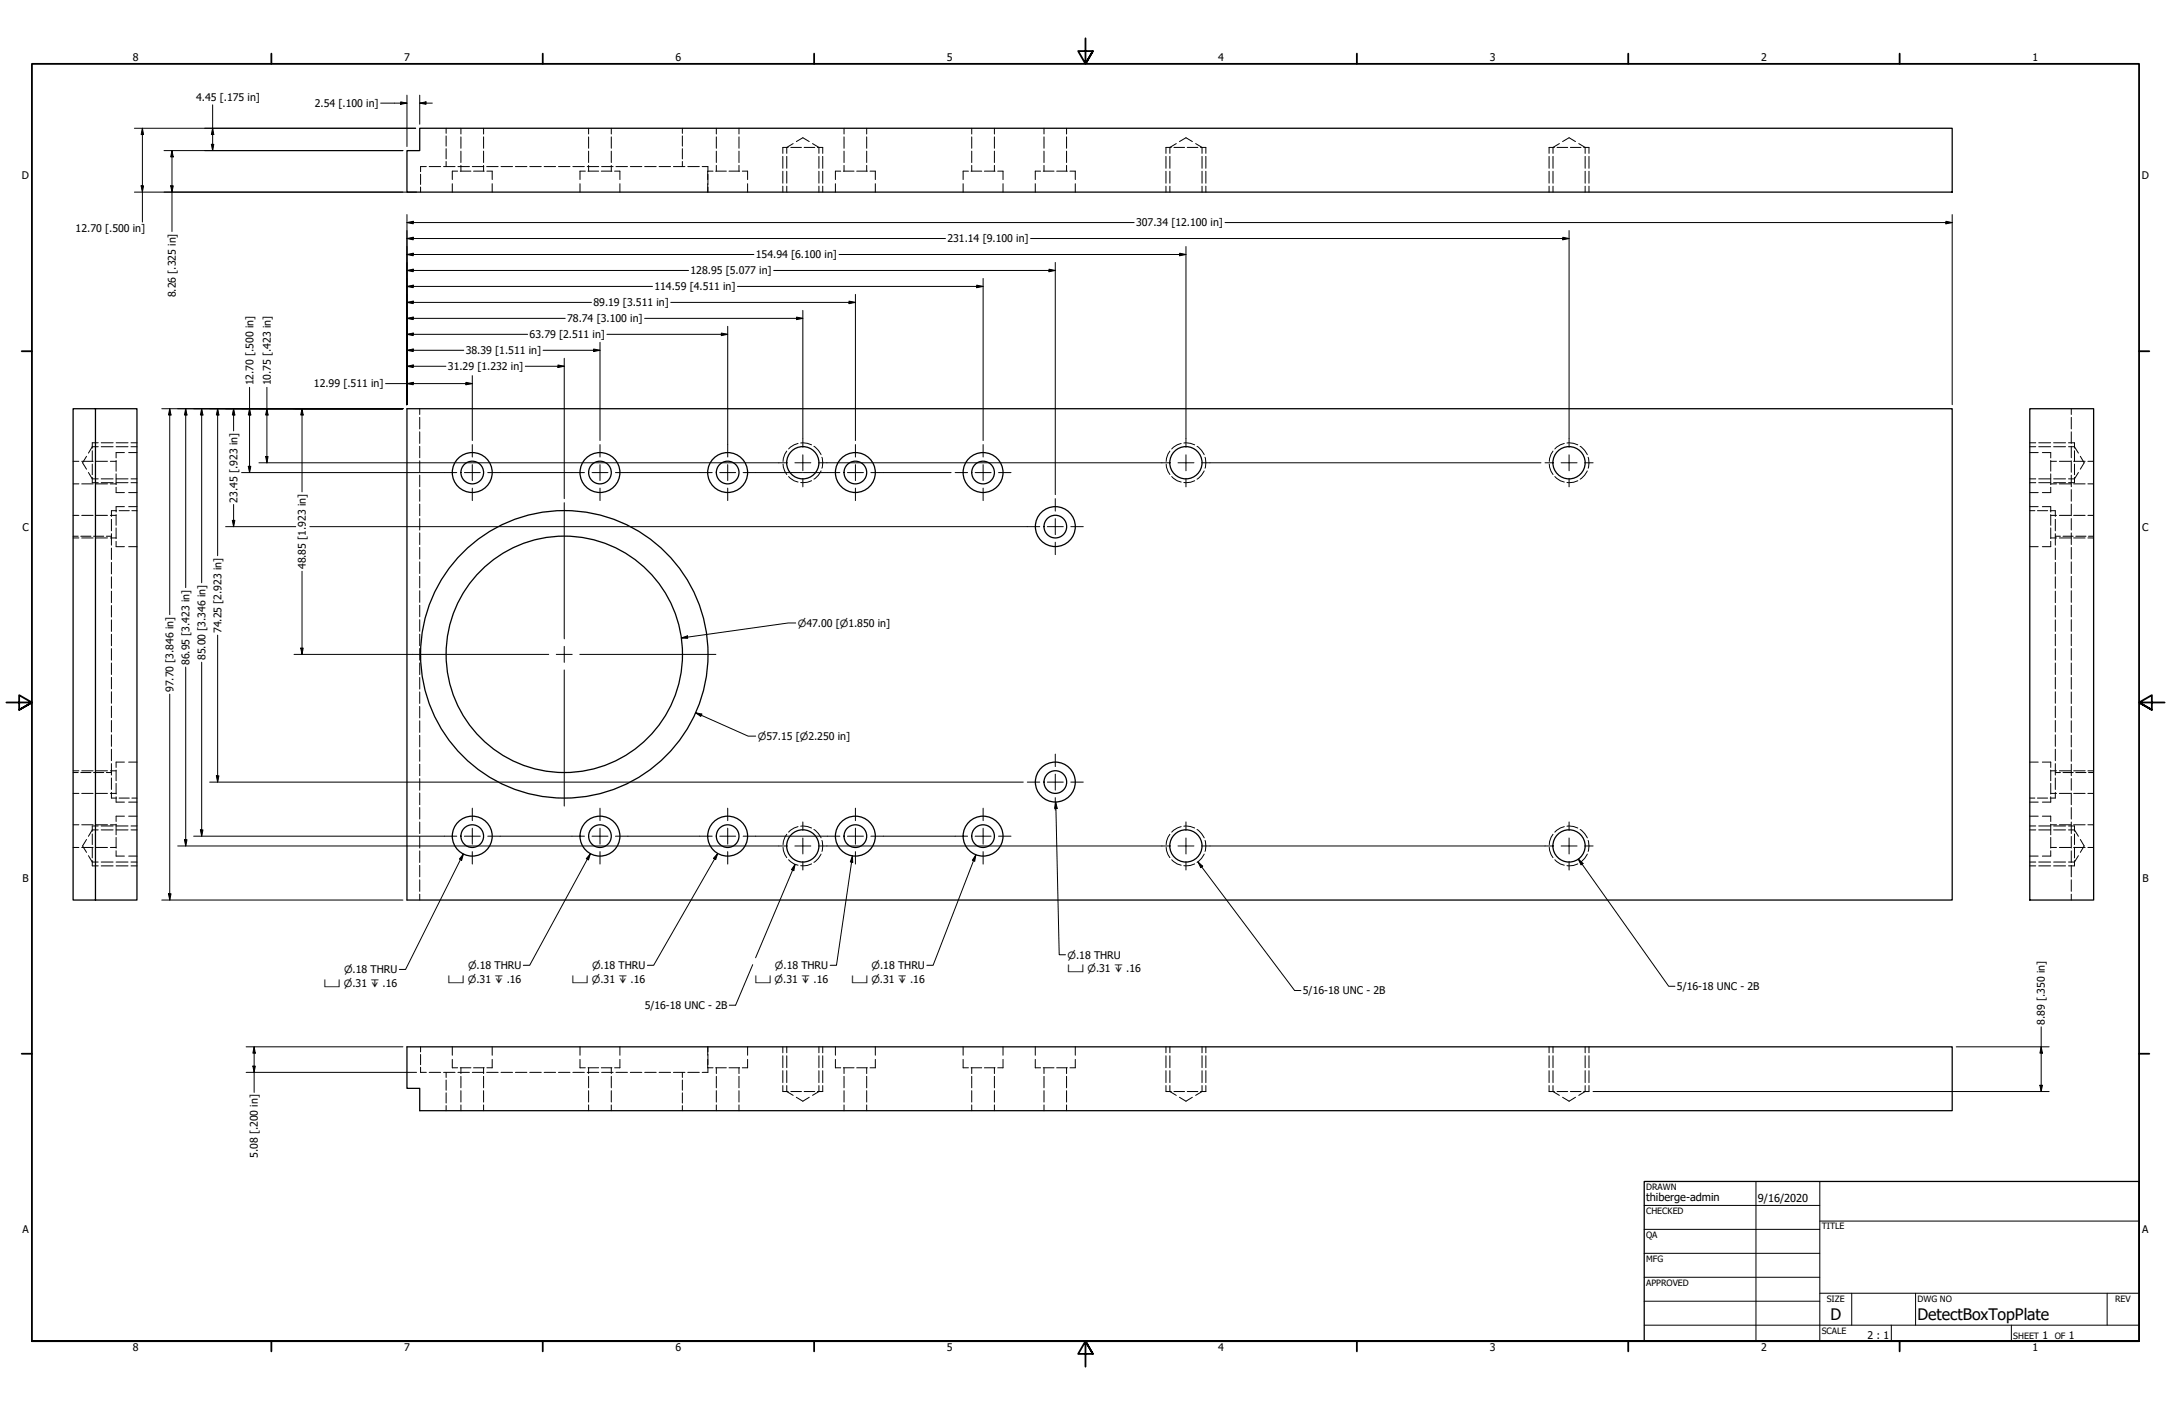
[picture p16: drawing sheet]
<svg xmlns="http://www.w3.org/2000/svg" width="864mm" height="559mm" viewBox="0 0 864 559" stroke-linecap="round" stroke-linejoin="round" font-family="sans-serif">
<defs><g id="words">
<g font-size="6.3">
<text x="728.1" y="524.9">D</text>
<text x="762.8" y="525">DetectBoxTopPlate</text>
</g>
<g font-size="4.4">
<text x="654.8" y="477.8">thiberge-admin</text>
<text x="699.3" y="478">9/16/2020</text>
</g>
<g font-size="4.2">
<text x="52.8" y="24.4">8</text>
<text x="160.8" y="24.4">7</text>
<text x="268.7" y="24.4">6</text>
<text x="376.7" y="24.4">5</text>
<text x="484.6" y="24.4">4</text>
<text x="592.6" y="24.4">3</text>
<text x="700.5" y="24.4">2</text>
<text x="808.5" y="24.4">1</text>
<text x="78" y="40.1">4.45 [.175 in]</text>
<text x="125.2" y="42.5">2.54 [.100 in]</text>
<text x="8.7" y="71.4">D</text>
<text x="852" y="71.4">D</text>
<text x="30.1" y="92.3">12.70 [.500 in]</text>
<text x="452" y="90">307.34 [12.100 in]</text>
<text x="376.9" y="96.4">231.14 [9.100 in]</text>
<text x="300.7" y="102.7">154.94 [6.100 in]</text>
<text x="274.7" y="109.1">128.95 [5.077 in]</text>
<text x="69.9" y="118.3" transform="rotate(-90 69.9 118.3)">8.26 [.325 in]</text>
<text x="260.3" y="115.4">114.59 [4.511 in]</text>
<text x="236.1" y="121.8">89.19 [3.511 in]</text>
<text x="225.6" y="128.1">78.74 [3.100 in]</text>
<text x="210.7" y="134.5">63.79 [2.511 in]</text>
<text x="185.3" y="140.8">38.39 [1.511 in]</text>
<text x="178.2" y="147.2">31.29 [1.232 in]</text>
<text x="100.8" y="153.2" transform="rotate(-90 100.8 153.2)">12.70 [.500 in]</text>
<text x="107.7" y="153.2" transform="rotate(-90 107.7 153.2)">10.75 [.423 in]</text>
<text x="124.9" y="154.1">12.99 [.511 in]</text>
<text x="94.4" y="199.9" transform="rotate(-90 94.4 199.9)">23.45 [.923 in]</text>
<text x="8.9" y="211.1">C</text>
<text x="852.2" y="211.1">C</text>
<text x="121.7" y="226.4" transform="rotate(-90 121.7 226.4)">48.85 [1.923 in]</text>
<text x="88.1" y="251.8" transform="rotate(-90 88.1 251.8)">74.25 [2.923 in]</text>
<text x="81.7" y="262.6" transform="rotate(-90 81.7 262.6)">85.00 [3.346 in]</text>
<text x="75.4" y="264.5" transform="rotate(-90 75.4 264.5)">86.95 [3.423 in]</text>
<text x="69" y="275.3" transform="rotate(-90 69 275.3)">97.70 [3.846 in]</text>
<text x="8.9" y="350.8">B</text>
<text x="852.2" y="350.8">B</text>
<text x="518.3" y="395.5">5/16-18 UNC - 2B</text>
<text x="667.1" y="393.8">5/16-18 UNC - 2B</text>
<text x="256.5" y="401.3">5/16-18 UNC - 2B</text>
<text x="813.5" y="407.6" transform="rotate(-90 813.5 407.6)">8.89 [.350 in]</text>
<text x="102.6" y="460.6" transform="rotate(-90 102.6 460.6)">5.08 [.200 in]</text>
<text x="8.9" y="490.5">A</text>
<text x="852.2" y="490.5">A</text>
<text x="742.9" y="532.6">2 : 1</text>
<text x="812.4" y="532.6">1</text>
<text x="823" y="532.6">1</text>
<text x="52.8" y="537.5">8</text>
<text x="160.8" y="537.5">7</text>
<text x="268.7" y="537.5">6</text>
<text x="376.7" y="537.5">5</text>
<text x="484.6" y="537.5">4</text>
<text x="592.6" y="537.5">3</text>
<text x="700.5" y="537.5">2</text>
<text x="808.5" y="537.5">1</text>
</g>
<g font-size="4">
<text x="317.3" y="249.3">⌀47.00 [⌀1.850 in]</text>
<text x="301.4" y="294.3">⌀57.15 [⌀2.250 in]</text>
<text x="424.6" y="381.3">⌀.18 THRU</text>
<text x="136.9" y="387.1">⌀.18 THRU</text>
<text x="186.2" y="385.4">⌀.18 THRU</text>
<text x="235.5" y="385.4">⌀.18 THRU</text>
<text x="308.2" y="385.4">⌀.18 THRU</text>
<text x="346.7" y="385.4">⌀.18 THRU</text>
<text x="424.6" y="386.6">⌴ ⌀.31 ↧ .16</text>
<text x="128.8" y="392.4">⌴ ⌀.31 ↧ .16</text>
<text x="178.2" y="390.8">⌴ ⌀.31 ↧ .16</text>
<text x="227.5" y="390.8">⌴ ⌀.31 ↧ .16</text>
<text x="300.2" y="390.8">⌴ ⌀.31 ↧ .16</text>
<text x="338.7" y="390.8">⌴ ⌀.31 ↧ .16</text>
</g>
<g font-size="3.5">
<text x="654.8" y="473.2">DRAWN</text>
<text x="654.8" y="482.8">CHECKED</text>
<text x="724.7" y="488.9">TITLE</text>
<text x="654.8" y="492.3">QA</text>
<text x="654.8" y="501.8">MFG</text>
<text x="654.8" y="511.3">APPROVED</text>
<text x="726.7" y="517.7">SIZE</text>
<text x="762.8" y="517.7">DWG NO</text>
<text x="841.4" y="517.7">REV</text>
<text x="724.7" y="530.4">SCALE</text>
<text x="800.9" y="532.6">SHEET</text>
<text x="817.3" y="532.6">OF</text>
</g>
</g></defs>
<!-- layer: Hidden (ANSI) -->
<g fill="none" stroke="#000" stroke-width=".4">
<path d="M177.5 51v2M177.5 54.1v4M177.5 59.1v4.1M183.3 51v2.3M183.3 54.4v4.6M192.4 51v2.3M192.4 54.4v4.6M234.1 51v2.3M234.1 54.4v4.6M243.2 51v2.3M243.2 54.4v4.6M271.4 51v2"/>
<path d="M271.4 54.1v4M271.4 59.1v4.1M284.9 51v2.3M284.9 54.4v4.6M294 51v2.3M294 54.4v4.6M311.4 58.6h2.1M314.6 58.6h4.2M315.5 57.1l-2.5 1.5v2.4M316.8 56.3l2.6-1.5 2.5 1.5M319.9 58.6h4.2M323.2 57.1l2.6 1.5v2.4"/>
<path d="M325.2 58.6h2.1M335.7 51v2.3M335.7 54.4v4.6M344.8 51v2.3M344.8 54.4v4.6M386.5 51v2.3M386.5 54.4v4.6M395.6 51v2.3M395.6 54.4v4.6M415.3 51v2.3M415.3 54.4v4.6M424.3 51v2.3"/>
<path d="M424.3 54.4v4.6M463.8 58.6h2.1M467 58.6h4.2M467.9 57.1l-2.5 1.5v2.4M469.2 56.3l2.6-1.5 2.5 1.5M472.3 58.6h4.2M475.6 57.1l2.6 1.5v2.4M477.6 58.6h2.1M616.2 58.6h2.1M619.4 58.6h4.2M620.3 57.1l-2.5 1.5v2.4M621.6 56.3l2.6-1.5 2.5 1.5"/>
<path d="M624.7 58.6h4.2M628 57.1l2.6 1.5v2.4M630 58.6h2.1M167.3 69.3v4.1M167.3 74.4v2M169.6 66.3h-2.3v2M170.7 66.3h4.6M176.4 66.3h4.6M177.5 64.2v2.1M179.9 73.1v3.3M182 68.1h-2.1v3.3M182.2 66.3h4.5"/>
<path d="M183.1 68.1h4.2M183.3 60.1v4.5M183.3 65.8v2.3M187.9 66.3h4.5M188.4 68.1h4.2M192.4 60.1v4.5M192.4 65.8v2.3M193.6 66.3h4.6M193.7 68.1h2.1v3.3M195.8 73.1v3.3M199.3 66.3h4.6M205 66.3h4.6"/>
<path d="M210.7 66.3h4.6M216.5 66.3h4.5M222.2 66.3h4.5M227.9 66.3h4.6M230.7 73.1v3.3M232.8 68.1h-2.1v3.3M233.6 66.3h4.6M233.9 68.1h4.2M234.1 60.1v4.5M234.1 65.8v2.3M239.2 68.1h4.2M239.3 66.3h4.6"/>
<path d="M243.2 60.1v4.5M243.2 65.8v2.3M244.5 68.1h2.1v3.3M245 66.3h4.6M246.6 73.1v3.3M250.7 66.3h4.6M256.5 66.3h4.5M262.2 66.3h4.5M267.9 66.3h4.6M271.4 64.2v2.1M273.6 66.3h4.6M279.3 66.3h2.3v2"/>
<path d="M281.5 73.1v3.3M281.6 69.3v4.1M281.6 74.4v2M283.6 68.1h-2.1v3.3M284.7 68.1h4.2M284.9 60.1v4.5M284.9 65.8v2.3M290 68.1h4.2M294 60.1v4.5M294 65.8v2.3M295.3 68.1h2.1v3.3M297.4 73.1v3.3"/>
<path d="M313 62.2v4.7M313 68.1v4.8M313 74v2.4M325.8 62.2v4.7M325.8 68.1v4.8M325.8 74v2.4M332.3 73.1v3.3M334.4 68.1h-2.1v3.3M335.5 68.1h4.2M335.7 60.1v4.5M335.7 65.8v2.3M340.8 68.1h4.2"/>
<path d="M344.8 60.1v4.5M344.8 65.8v2.3M346.1 68.1h2.1v3.3M348.2 73.1v3.3M383.1 73.1v3.3M385.2 68.1h-2.1v3.3M386.3 68.1h4.2M386.5 60.1v4.5M386.5 65.8v2.3M391.6 68.1h4.2M395.6 60.1v4.5M395.6 65.8v2.3"/>
<path d="M396.9 68.1h2.1v3.3M399 73.1v3.3M411.8 73.1v3.3M413.9 68.1h-2.1v3.3M415 68.1h4.3M415.3 60.1v4.5M415.3 65.8v2.3M420.3 68.1h4.3M424.3 60.1v4.5M424.3 65.8v2.3M425.6 68.1h2.1v3.3M427.7 73.1v3.3"/>
<path d="M465.4 62.2v4.7M465.4 68.1v4.8M465.4 74v2.4M478.2 62.2v4.7M478.2 68.1v4.8M478.2 74v2.4M617.8 62.2v4.7M617.8 68.1v4.8M617.8 74v2.4M630.6 62.2v4.7M630.6 68.1v4.8M630.6 74v2.4"/>
<path d="M36.7 176.1v2.1M36.7 179.3v4.2M39.1 177.7h-2.4l-1.5 2.5M40.3 177.7h4.7M46.2 177.7h4.7M52.1 177.7h2.4M167 162.6v2.2M167 166v4.6M167 171.7v4.7M167 177.5v4.6M807.4 177.7h2.4M811 177.7h4.7"/>
<path d="M816.9 177.7h4.7M822.8 177.7h2.4l1.6 2.5M823.9 162.6v2.2M823.9 166v4.6M823.9 171.7v4.7M823.9 177.5v4.6M825.2 176.1v2.1M825.2 179.3v4.2M29.1 183.5h2.3M29.1 192.4h2.3M32.5 183.5h4.5M32.5 192.4h4.5"/>
<path d="M34.4 181.5l-1.5 2.6 1.5 2.5M35.2 187.9l1.5 2.6h2.4M36.7 184.6v4.2M36.7 189.9v2.1M38.2 183.5h4.6M38.2 192.4h4.6M40.3 190.5h4.7M43.9 183.5h2.3M43.9 192.4h2.3M46.2 183.2v4.2M46.2 188.5v4.2M46.2 193.8v2.1h3.3"/>
<path d="M46.2 190.5h4.7M49.5 180h-3.3v2.1M51.2 180h3.3M51.2 195.9h3.3M52.1 190.5h2.4M167 183.3v4.5M167 189v4.6M167 194.7v4.6M807.4 180h3.4M807.4 195.9h3.4M807.4 190.5h2.4M811 190.5h4.7"/>
<path d="M812.4 180h3.4v2.1M815.8 193.8v2.1h-3.4M815.8 183.5h2.2M815.8 192.4h2.2M815.8 183.2v4.2M815.8 188.5v4.2M816.9 190.5h4.7M819.2 183.5h4.5M819.2 192.4h4.5M823.9 183.3v4.5M823.9 189v4.6M823.9 194.7v4.6"/>
<path d="M824.9 183.5h4.5M824.9 192.4h4.5M825.2 184.6v4.2M825.2 189.9v2.1M826.8 187.9l-1.6 2.6h-2.4M827.5 181.5l1.6 2.6-1.6 2.5M830.5 183.5h2.3M830.5 192.4h2.3M29.1 205h2.3M29.1 214h2.3M29.1 213.3h2M32.1 213.3h4.1"/>
<path d="M32.5 205h4.5M32.5 214h4.5M37.2 213.3h4.1M38.2 205h4.6M38.2 214h4.6M42.3 213.3h2M43.9 205h2.3M43.9 214h2.3M44.3 206.5v4.6M44.3 212.3v4.5M44.3 218v4.5M46.2 204.7v4.2"/>
<path d="M46.2 210v4.2M46.2 215.3v2.1h3.3M46.4 203.1h-2.1v2.3M47.4 203.1h4M49.5 201.5h-3.3v2.1M51.2 201.5h3.3M51.2 217.4h3.3M52.5 203.1h2M167 200.5v4.6M167 206.2v4.6M167 212v4.6M167 217.7v4.6"/>
<path d="M807.4 203.1h2.1M807.4 201.5h3.4M807.4 217.4h3.4M810.5 203.1h4M812.4 201.5h3.4v2.1M815.6 203.1h2v2.3M815.8 215.3v2.1h-3.4M815.8 205h2.2M815.8 214h2.2M815.8 204.7v4.2M815.8 210v4.2M817.6 213.3h2"/>
<path d="M817.6 206.5v4.6M817.6 212.3v4.5M817.6 218v4.5M819.2 205h4.5M819.2 214h4.5M820.6 213.3h4.1M823.9 200.5v4.6M823.9 206.2v4.6M823.9 212v4.6M823.9 217.7v4.6M824.9 205h4.5M824.9 214h4.5"/>
<path d="M825.7 213.3h4.1M830.5 205h2.3M830.5 214h2.3M830.8 213.3h2M44.3 223.7v4.6M44.3 229.4v4.6M44.3 235.1v4.6M167 223.5v4.6M167 229.2v4.6M167 234.9v4.7M817.6 223.7v4.6M817.6 229.4v4.6"/>
<path d="M817.6 235.1v4.6M823.9 223.5v4.6M823.9 229.2v4.6M823.9 234.9v4.7M44.3 240.8v4.6M44.3 246.5v4.6M44.3 252.3v4.5M44.3 258v4.6M167 240.7v4.6M167 246.5v4.6M167 252.2v4.6M167 257.9v4.7"/>
<path d="M817.6 240.8v4.6M817.6 246.5v4.6M817.6 252.3v4.5M817.6 258v4.6M823.9 240.7v4.6M823.9 246.5v4.6M823.9 252.2v4.6M823.9 257.9v4.7M44.3 263.7v4.6M44.3 269.4v4.6M44.3 275.1v4.6M167 263.7v4.6"/>
<path d="M167 269.5v4.6M167 275.2v4.6M817.6 263.7v4.6M817.6 269.4v4.6M817.6 275.1v4.6M823.9 263.7v4.6M823.9 269.5v4.6M823.9 275.2v4.6M44.3 280.8v4.6M44.3 286.6v4.5M44.3 292.3v4.5M44.3 298v4.6"/>
<path d="M167 281v4.5M167 286.7v4.6M167 292.4v4.7M167 298.2v4.6M817.6 280.8v4.6M817.6 286.6v4.5M817.6 292.3v4.5M817.6 298v4.6M823.9 281v4.5M823.9 286.7v4.6M823.9 292.4v4.7M823.9 298.2v4.6"/>
<path d="M29.1 306.6h2.3M29.1 315.6h2.3M29.1 307.3h2M32.1 307.3h4.1M32.5 306.6h4.5M32.5 315.6h4.5M37.2 307.3h4.1M38.2 306.6h4.6M38.2 315.6h4.6M42.3 307.3h2M43.9 306.6h2.3M43.9 315.6h2.3"/>
<path d="M44.3 303.7v4.6M44.3 309.4v4.6M44.3 315.1v2.3h2.1M46.2 306.3v4.2M46.2 311.6v4.2M46.2 316.9v2.1h3.3M47.4 317.4h4M49.5 303.1h-3.3v2.1M51.2 303.1h3.3M51.2 319h3.3M52.5 317.4h2M167 304v4.5"/>
<path d="M167 309.7v4.6M167 315.4v4.6M807.4 317.4h2.1M807.4 303.1h3.4M807.4 319h3.4M810.5 317.4h4M812.4 303.1h3.4v2.1M815.8 316.9v2.1h-3.4M815.8 306.6h2.2M815.8 315.6h2.2M815.8 306.3v4.2M815.8 311.6v4.2"/>
<path d="M817.6 315.1v2.3h-2M817.6 307.3h2M817.6 303.7v4.6M817.6 309.4v4.6M819.2 306.6h4.5M819.2 315.6h4.5M820.6 307.3h4.1M823.9 304v4.5M823.9 309.7v4.6M823.9 315.4v4.6M824.9 306.6h4.5M824.9 315.6h4.5"/>
<path d="M825.7 307.3h4.1M830.5 306.6h2.3M830.5 315.6h2.3M830.8 307.3h2M29.1 328h2.3M29.1 337.1h2.3M32.5 328h4.5M32.5 337.1h4.5M34.4 333.9l-1.5 2.6 1.5 2.5M36.7 328.5v2.1M36.7 331.7v4.2M36.7 337v4.2"/>
<path d="M38.2 328h4.6M38.2 337.1h4.6M39.1 330.1h-2.4l-1.5 2.5M40.3 330.1h4.7M43.9 328h2.3M43.9 337.1h2.3M46.2 327.8v4.2M46.2 333.1v4.2M46.2 338.4v2.1h3.3M46.2 330.1h4.7M49.5 324.6h-3.3v2.1M51.2 324.6h3.3"/>
<path d="M52.1 330.1h2.4M167 321.2v4.6M167 326.9v4.6M167 332.7v4.6M167 338.4v4.6M807.4 324.6h3.4M807.4 330.1h2.4M811 330.1h4.7M812.4 324.6h3.4v2.1M815.8 338.4v2.1h-3.4M815.8 328h2.2M815.8 337.1h2.2"/>
<path d="M815.8 327.8v4.2M815.8 333.1v4.2M816.9 330.1h4.7M819.2 328h4.5M819.2 337.1h4.5M822.8 330.1h2.4l1.6 2.5M823.9 321.2v4.6M823.9 326.9v4.6M823.9 332.7v4.6M823.9 338.4v4.6M824.9 328h4.5M824.9 337.1h4.5"/>
<path d="M825.2 328.5v2.1M825.2 331.7v4.2M825.2 337v4.2M827.5 333.9l1.6 2.6-1.6 2.5M830.5 328h2.3M830.5 337.1h2.3M35.2 340.3l1.5 2.6h2.4M36.7 342.3v2.1M40.3 342.9h4.7M46.2 342.9h4.7M51.2 340.5h3.3M52.1 342.9h2.4"/>
<path d="M167 344.2v4.5M167 349.9v4.6M167 355.6v2.4M807.4 340.5h3.4M807.4 342.9h2.4M811 342.9h4.7M816.9 342.9h4.7M823.9 344.2v4.5M823.9 349.9v4.6M823.9 355.6v2.4M825.2 342.3v2.1M826.8 340.3l-1.6 2.6h-2.4"/>
<path d="M167.3 416.3v2.1M167.3 419.4v4.1M179.9 416.3v3.4M195.8 416.3v3.4M230.7 416.3v3.4M246.6 416.3v3.4M281.5 416.3v3.4M281.6 416.3v2.1M281.6 419.4v4.1M297.4 416.3v3.4M313 416.3v2.4M313 419.9v4.7"/>
<path d="M325.8 416.3v2.4M325.8 419.9v4.7M332.3 416.3v3.4M348.2 416.3v3.4M383.1 416.3v3.4M399 416.3v3.4M411.8 416.3v3.4M427.7 416.3v3.4M465.4 416.3v2.4M465.4 419.9v4.7M478.2 416.3v2.4M478.2 419.9v4.7"/>
<path d="M617.8 416.3v2.4M617.8 419.9v4.7M630.6 416.3v2.4M630.6 419.9v4.7M167.3 424.5v2h2.3M170.7 426.5h4.6M176.4 426.5h4.6M177.5 426.5v2M177.5 429.6v4M177.5 434.6v4.1M177.5 439.7v2M179.9 421.3v3.4h2.1"/>
<path d="M182.2 426.5h4.5M183.1 424.7h4.2M183.3 424.7v2.3M183.3 428.1v4.5M183.3 433.8v4.5M183.3 439.5v2.2M187.9 426.5h4.5M188.4 424.7h4.2M192.4 424.7v2.3M192.4 428.1v4.5M192.4 433.8v4.5M192.4 439.5v2.2"/>
<path d="M193.6 426.5h4.6M195.8 421.3v3.4h-2.1M199.3 426.5h4.6M205 426.5h4.6M210.7 426.5h4.6M216.5 426.5h4.5M222.2 426.5h4.5M227.9 426.5h4.6M230.7 421.3v3.4h2.1M233.6 426.5h4.6M233.9 424.7h4.2M234.1 424.7v2.3"/>
<path d="M234.1 428.1v4.5M234.1 433.8v4.5M234.1 439.5v2.2M239.2 424.7h4.2M239.3 426.5h4.6M243.2 424.7v2.3M243.2 428.1v4.5M243.2 433.8v4.5M243.2 439.5v2.2M245 426.5h4.6M246.6 421.3v3.4h-2.1M250.7 426.5h4.6"/>
<path d="M256.5 426.5h4.5M262.2 426.5h4.5M267.9 426.5h4.6M271.4 426.5v2M271.4 429.6v4M271.4 434.6v4.1M271.4 439.7v2M273.6 426.5h4.6M281.5 421.3v3.4h2.1M281.6 424.5v2h-2.3M284.7 424.7h4.2M284.9 424.7v2.3"/>
<path d="M284.9 428.1v4.5M284.9 433.8v4.5M284.9 439.5v2.2M290 424.7h4.2M294 424.7v2.3M294 428.1v4.5M294 433.8v4.5M294 439.5v2.2M297.4 421.3v3.4h-2.1M311.4 434.1h2.1M313 425.8v4.8M313 431.8v2.3l2.5 1.6"/>
<path d="M314.6 434.1h4.2M316.8 436.4l2.6 1.6 2.5-1.6M319.9 434.1h4.2M325.2 434.1h2.1M325.8 425.8v4.8M325.8 431.8v2.3l-2.6 1.6M332.3 421.3v3.4h2.1M335.5 424.7h4.2M335.7 424.7v2.3M335.7 428.1v4.5M335.7 433.8v4.5M335.7 439.5v2.2"/>
<path d="M340.8 424.7h4.2M344.8 424.7v2.3M344.8 428.1v4.5M344.8 433.8v4.5M344.8 439.5v2.2M348.2 421.3v3.4h-2.1M383.1 421.3v3.4h2.1M386.3 424.7h4.2M386.5 424.7v2.3M386.5 428.1v4.5M386.5 433.8v4.5M386.5 439.5v2.2"/>
<path d="M391.6 424.7h4.2M395.6 424.7v2.3M395.6 428.1v4.5M395.6 433.8v4.5M395.6 439.5v2.2M399 421.3v3.4h-2.1M411.8 421.3v3.4h2.1M415 424.7h4.3M415.3 424.7v2.3M415.3 428.1v4.5M415.3 433.8v4.5M415.3 439.5v2.2"/>
<path d="M420.3 424.7h4.3M424.3 424.7v2.3M424.3 428.1v4.5M424.3 433.8v4.5M424.3 439.5v2.2M427.7 421.3v3.4h-2.1M463.8 434.1h2.1M465.4 425.8v4.8M465.4 431.8v2.3l2.5 1.6M467 434.1h4.2M469.2 436.4l2.6 1.6 2.5-1.6M472.3 434.1h4.2"/>
<path d="M477.6 434.1h2.1M478.2 425.8v4.8M478.2 431.8v2.3l-2.6 1.6M616.2 434.1h2.1M617.8 425.8v4.8M617.8 431.8v2.3l2.5 1.6M619.4 434.1h4.2M621.6 436.4l2.6 1.6 2.5-1.6M624.7 434.1h4.2M630 434.1h2.1M630.6 425.8v4.8M630.6 431.8v2.3l-2.6 1.6"/>
</g>
<!-- layer: Hidden Narrow (ANSI) -->
<g fill="none" stroke="#000" stroke-width=".4">
<path d="M311.4 58.6v2.4M327.3 58.6v2.4M463.8 58.6v2.4M479.7 58.6v2.4M616.2 58.6v2.4M632.1 58.6v2.4M311.4 62.2v4.7M311.4 68.1v4.8M311.4 74v2.4M327.3 62.2v4.7M327.3 68.1v4.8M327.3 74v2.4"/>
<path d="M463.8 62.2v4.7M463.8 68.1v4.8M463.8 74v2.4M479.7 62.2v4.7M479.7 68.1v4.8M479.7 74v2.4M616.2 62.2v4.7M616.2 68.1v4.8M616.2 74v2.4M632.1 62.2v4.7M632.1 68.1v4.8M632.1 74v2.4"/>
<path d="M36.7 176.1h2.4M40.3 176.1h4.7M46.2 176.1h4.7M52.1 176.1h2.4M313 179.4l-.8 1.2-.7 2.9M317.5 176.4l-1.6 .5-2.2 1.7M318.5 176.2a7.7 7.7 0 0 1 4.3 .7M323.8 177.5a7.7 7.7 0 0 1 2.8 3.3M465.4 179.4l-.8 1.2-.7 2.9M469.9 176.4l-1.6 .5-2.2 1.7M470.9 176.2a7.7 7.7 0 0 1 4.3 .7M476.2 177.5a7.7 7.7 0 0 1 2.8 3.3"/>
<path d="M617.8 179.4l-.8 1.2-.7 2.9M622.3 176.4l-1.6 .5-2.2 1.7M623.3 176.2a7.7 7.7 0 0 1 4.3 .7M628.6 177.5a7.7 7.7 0 0 1 2.8 3.3M807.4 176.1h2.4M811 176.1h4.7M816.9 176.1h4.7M822.8 176.1h2.4M36.7 192h2.4M40.3 192h4.7M46.2 192h4.7M52.1 192h2.4"/>
<path d="M311.5 184.6l.7 2.9 .8 1.2M313.7 189.5l2.2 1.7 1.6 .5M322.8 191.2a6.8 6.8 0 0 1-4.3 .7M326.6 187.3a7.3 7.3 0 0 1-2.8 3.3M326.9 181.9a7.2 7.2 0 0 1 0 4.3M463.9 184.6l.7 2.9 .8 1.2M466.1 189.5l2.2 1.7 1.6 .5M475.2 191.2a6.8 6.8 0 0 1-4.3 .7M479 187.3a7.3 7.3 0 0 1-2.8 3.3M479.3 181.9a7.2 7.2 0 0 1 0 4.3M616.3 184.6l.7 2.9 .8 1.2M618.5 189.5l2.2 1.7 1.6 .5"/>
<path d="M627.6 191.2a6.8 6.8 0 0 1-4.3 .7M631.4 187.3a7.3 7.3 0 0 1-2.8 3.3M631.7 181.9a7.2 7.2 0 0 1 0 4.3M807.4 192h2.4M811 192h4.7M816.9 192h4.7M822.8 192h2.4M36.7 328.5h2.4M40.3 328.5h4.7M46.2 328.5h4.7M52.1 328.5h2.4M311.5 337l.7 2.9 .8 1.2"/>
<path d="M313 331.8l-.8 1.2-.7 2.9M317.5 328.8l-1.6 .5-2.2 1.7M318.5 328.6a7.7 7.7 0 0 1 4.3 .7M323.8 329.9a7.7 7.7 0 0 1 2.8 3.3M326.6 339.7a7.3 7.3 0 0 1-2.8 3.3M326.9 334.3a7.2 7.2 0 0 1 0 4.3M463.9 337l.7 2.9 .8 1.2M465.4 331.8l-.8 1.2-.7 2.9M469.9 328.8l-1.6 .5-2.2 1.7M470.9 328.6a7.7 7.7 0 0 1 4.3 .7M476.2 329.9a7.7 7.7 0 0 1 2.8 3.3M479 339.7a7.3 7.3 0 0 1-2.8 3.3"/>
<path d="M479.3 334.3a7.2 7.2 0 0 1 0 4.3M616.3 337l.7 2.9 .8 1.2M617.8 331.8l-.8 1.2-.7 2.9M622.3 328.8l-1.6 .5-2.2 1.7M623.3 328.6a7.7 7.7 0 0 1 4.3 .7M628.6 329.9a7.7 7.7 0 0 1 2.8 3.3M631.4 339.7a7.3 7.3 0 0 1-2.8 3.3M631.7 334.3a7.2 7.2 0 0 1 0 4.3M807.4 328.5h2.4M811 328.5h4.7M816.9 328.5h4.7M822.8 328.5h2.4"/>
<path d="M36.7 344.4h2.4M40.3 344.4h4.7M46.2 344.4h4.7M52.1 344.4h2.4M313.7 341.9l2.2 1.7 1.6 .5M322.8 343.6a6.8 6.8 0 0 1-4.3 .7M466.1 341.9l2.2 1.7 1.6 .5M475.2 343.6a6.8 6.8 0 0 1-4.3 .7M618.5 341.9l2.2 1.7 1.6 .5M627.6 343.6a6.8 6.8 0 0 1-4.3 .7M807.4 344.4h2.4M811 344.4h4.7"/>
<path d="M816.9 344.4h4.7M822.8 344.4h2.4M311.4 416.3v2.4M311.4 419.9v4.7M327.3 416.3v2.4M327.3 419.9v4.7M463.8 416.3v2.4M463.8 419.9v4.7M479.7 416.3v2.4M479.7 419.9v4.7M616.2 416.3v2.4M616.2 419.9v4.7"/>
<path d="M632.1 416.3v2.4M632.1 419.9v4.7M311.4 425.8v4.8M311.4 431.8v2.3M327.3 425.8v4.8M327.3 431.8v2.3M463.8 425.8v4.8M463.8 431.8v2.3M479.7 425.8v4.8M479.7 431.8v2.3M616.2 425.8v4.8M616.2 431.8v2.3"/>
<path d="M632.1 425.8v4.8M632.1 431.8v2.3"/>
</g>
<!-- layer: Visible (ANSI) -->
<g fill="none" stroke="#000" stroke-width=".51">
<path d="M167 51h609.6v25.4h-614.7v-16.5h5.1zM38 162.6v195.4h16.5v-195.4h-25.4v195.4h8.9M161.9 162.6h614.7v195.4h-614.7zM807.4 162.6h25.4v195.4h-25.4zM161.9 416.3h614.7v25.4h-609.6v-8.8h-5.1z"/>
<circle cx="187.9" cy="187.9" r="4.5"/>
<circle cx="187.9" cy="187.9" r="7.9"/>
<circle cx="238.7" cy="187.9" r="4.5"/>
<circle cx="238.7" cy="187.9" r="7.9"/>
<circle cx="289.5" cy="187.9" r="4.5"/>
<circle cx="289.5" cy="187.9" r="7.9"/>
<circle cx="319.3" cy="184" r="6.4"/>
<circle cx="340.3" cy="187.9" r="4.5"/>
<circle cx="340.3" cy="187.9" r="7.9"/>
<circle cx="391.1" cy="187.9" r="4.5"/>
<circle cx="391.1" cy="187.9" r="7.9"/>
<circle cx="471.7" cy="184" r="6.4"/>
<circle cx="624.1" cy="184" r="6.4"/>
<circle cx="419.8" cy="209.4" r="4.5"/>
<circle cx="419.8" cy="209.4" r="7.9"/>
<circle cx="224.5" cy="260.2" r="47"/>
<circle cx="224.5" cy="260.2" r="57.2"/>
<circle cx="419.8" cy="311" r="4.5"/>
<circle cx="419.8" cy="311" r="7.9"/>
<circle cx="187.9" cy="332.5" r="4.5"/>
<circle cx="187.9" cy="332.5" r="7.9"/>
<circle cx="238.7" cy="332.5" r="4.5"/>
<circle cx="238.7" cy="332.5" r="7.9"/>
<circle cx="289.5" cy="332.5" r="4.5"/>
<circle cx="289.5" cy="332.5" r="7.9"/>
<circle cx="319.3" cy="336.4" r="6.4"/>
<circle cx="340.3" cy="332.5" r="4.5"/>
<circle cx="340.3" cy="332.5" r="7.9"/>
<circle cx="391.1" cy="332.5" r="4.5"/>
<circle cx="391.1" cy="332.5" r="7.9"/>
<circle cx="471.7" cy="336.4" r="6.4"/>
<circle cx="624.1" cy="336.4" r="6.4"/>
</g>
<!-- layer: Border (ANSI) -->
<g fill="none" stroke="#000" stroke-width=".72">
<path d="M431.8 15.2v10.2l-2.9-5.1h5.8l-2.9 5.1 2.9-5.1M107.9 21.3v4.1M215.9 21.3v4.1M323.8 21.3v4.1M539.8 21.3v4.1M647.7 21.3v4.1M755.6 21.3v4.1M8.6 139.7h4.1M850.9 139.7h4.1M2.5 279.4h10.2l-5.1-2.9v5.8l5.1-2.9-5.1 2.9M861.1 279.4h-10.2l5.1-2.9v5.8l-5.1-2.9 5.1 2.9M8.6 419.1h4.1"/>
<path d="M850.9 419.1h4.1M12.7 533.4v-508h838.2v508h-838.2h838.2M107.9 533.4v4.1M215.9 533.4v4.1M323.8 533.4v4.1M434.7 538.5l-2.9-5.1 2.9 5.1h-5.8l2.9-5.1v10.2M539.8 533.4v4.1M647.7 533.4v4.1M755.6 533.4v4.1"/>
</g>
<!-- layer: Title (ANSI) -->
<g fill="none" stroke="#000" stroke-width=".4">
<path d="M654 479.4h69.9M698.5 469.9v63.5M723.9 469.9v63.5M654 488.9h69.9M654 498.5h69.9M723.9 485.6h127M654 508h69.9M654 517.5h69.9M723.9 514.3h127M736.6 514.3v12.7M762 514.3v12.7M838.2 514.3v12.7"/>
<path d="M654 527h196.9M752.3 527v6.4M800.1 527v6.4"/>
</g>
<path d="M654 469.9h196.9v63.5h-196.9z" fill="none" stroke="#000" stroke-width=".51"/>
<!-- layer: Dimension (ANSI) -->
<g fill="none" stroke="#000" stroke-width=".4">
<path d="M161.9 37.8v20.5M167 37.8v11.6M53.5 51h111.9M56.6 51l.5 2.5h-1zM56.6 51v37.3M65.2 59.9h95.1M68.4 59.9l.5 2.5h-1zM68.4 59.9v32.2M84.1 57.4h.9l-.4 2.5zM84.6 51l.4 2.5h-.9zM84.6 41.7v18.2M151.4 41h10.5"/>
<path d="M159.4 40.5l2.5 .5-2.5 .5zM167 41l2.5-.5v1zM167 41h5M53.5 76.4h112.2M56.1 73.9h1l-.5 2.5zM67.9 73.9h1l-.5 2.5zM161.9 94.9l2.5-.5v1zM161.9 88.5l2.5-.5v1zM161.9 85.3v75.7M161.9 94.9h214.2M161.9 88.5h289.2M410 94.9h214.2"/>
<path d="M471.8 98v76.5M487.3 88.5h289.3M621.7 94.4l2.5 .5-2.5 .5zM624.2 91.7v82.8M774.1 88l2.5 .5-2.5 .5zM776.6 85.3v75.7M161.9 113.9l2.5-.5v1zM161.9 107.6l2.5-.5v1zM161.9 101.2l2.5-.5v1zM161.9 113.9h97.6M161.9 107.6h112M161.9 101.2h138"/>
<path d="M293.4 113.9h97.7M307.8 107.6h112M333.8 101.2h138M337.7 119.8l2.6 .5-2.6 .5zM340.3 117.1v58.1M388.5 113.4l2.6 .5-2.6 .5zM391.1 110.7v64.5M417.3 107.1l2.5 .5-2.5 .5zM419.8 104.4v92.3M469.3 100.7l2.5 .5-2.5 .5zM161.9 139.3l2.5-.5v1zM161.9 133l2.5-.5v1z"/>
<path d="M161.9 126.6l2.5-.5v1zM161.9 120.3l2.5-.5v1zM161.9 139.3h22.6M161.9 133h48M161.9 126.6h62.9M161.9 120.3h73.4M216 139.3h22.7M236.1 138.8l2.6 .5-2.6 .5zM238.7 136.1v39.1M241.4 133h48.1M256.4 126.6h63M266.8 120.3h73.5"/>
<path d="M286.9 132.5l2.6 .5-2.6 .5zM289.5 129.8v47M316.9 126.1l2.5 .5-2.5 .5zM319.4 123.4v51.1M99.3 154.1v33.9M106.2 154.1v30M153.4 152.6h34.5M161.9 152.6l2.5-.5v.9zM161.9 145.7l2.5-.5v1zM161.9 145.7h15.5M185.3 152.1l2.6 .5-2.6 .4zM187.9 149.4v25.8"/>
<path d="M209 145.7h15.5M222 145.2l2.5 .5-2.5 .5zM224.5 142.5v55.8M64.3 162.6h96M67.5 162.6l.5 2.5h-1zM67.5 162.6v81.9M73.9 162.6l.5 2.5h-1zM73.9 162.6v71.1M80.2 162.6l.5 2.5h-1zM80.2 162.6v69.2M86.6 162.6l.5 2.5h-1zM86.6 162.6v58.4"/>
<path d="M92.9 162.6l.5 2.5h-1zM92.9 162.6v8.8M99.3 162.6l.5 2.5h-1zM106.2 162.6l.4 2.5h-.9zM120.1 162.6l.5 2.5h-1zM120.1 162.6v33M96.1 188h80.6M98.8 185.5h1l-.5 2.5zM103 184.1h84.7M105.7 181.6h.9l-.4 2.5zM188 184.1h50.5M199 188h28.5"/>
<path d="M238.8 184.1h50.5M249.8 188h28.5M289.6 184.1h20.2M300.6 188h18.6M319.4 188h9.7M328.9 184.1h11.2M340.4 184.1h50.5M351.4 188h26.9M391.2 184.1h71M481.3 184.1h131.7M89.7 209.5h27.9M92.4 207h1l-.5 2.5z"/>
<path d="M92.9 200.7v8.8M123.2 209.5h101.2M224.6 209.5h184M120.1 227.2v33.1M86.6 252.6v58.5M119.6 257.8h1l-.5 2.5zM271 253.7l2.4-.8 .2 1zM316.5 247.8h-3l-42.5 5.9M67.5 276.1v81.9M73.9 265.3v71.2M80.2 263.4v69.2M117 260.3h47.1"/>
<path d="M276.7 283.5l2.5 .5-.4 .9zM276.7 283.5l20.9 9.3h3M83.4 311.1h141M86.1 308.6h1l-.5 2.5zM224.6 311.1h182.4M70.7 336.5h117M73.4 334h1l-.5 2.5zM77 332.6h99.7M79.7 330.1h1l-.5 2.5zM188 336.5h50.5M199 332.6h28.5M238.8 336.5h50.5"/>
<path d="M249.8 332.6h28.5M289.6 336.5h20.2M300.6 332.6h18.6M319.4 332.6h9.7M328.9 336.5h11.2M340.4 336.5h50.5M351.4 332.6h28.5M391.2 336.5h71M481.3 336.5h133.3M64.3 358h96M67 355.5h1l-.5 2.5zM97.9 416.3h62.4"/>
<path d="M101.1 416.3l.5 2.5h-1zM101.1 416.3v18.2M778.2 416.3h36.9M812 416.3l.5 2.5h-1.1zM812 408.4v25.7M97.9 426.5h67.8M100.6 424h1l-.5 2.5zM633.7 434.1h181.4M811.4 431.6h1.1l-.5 2.5z"/>
</g>
<g fill="#000">
<path d="M56.6 51l.5 2.5h-1z" fill-rule="evenodd"/>
<path d="M84.1 57.4h.9l-.4 2.5z" fill-rule="evenodd"/>
<path d="M84.6 51l.4 2.5h-.9z" fill-rule="evenodd"/>
<path d="M159.4 40.5l2.5 .5-2.5 .5z" fill-rule="evenodd"/>
<path d="M167 41l2.5-.5v1z" fill-rule="evenodd"/>
<path d="M56.1 73.9h1l-.5 2.5z" fill-rule="evenodd"/>
<path d="M67.9 73.9h1l-.5 2.5z" fill-rule="evenodd"/>
<path d="M68.4 59.9l.5 2.5h-1z" fill-rule="evenodd"/>
<path d="M161.9 94.9l2.5-.5v1z" fill-rule="evenodd"/>
<path d="M161.9 88.5l2.5-.5v1z" fill-rule="evenodd"/>
<path d="M621.7 94.4l2.5 .5-2.5 .5z" fill-rule="evenodd"/>
<path d="M774.1 88l2.5 .5-2.5 .5z" fill-rule="evenodd"/>
<path d="M161.9 120.3l2.5-.5v1z" fill-rule="evenodd"/>
<path d="M161.9 113.9l2.5-.5v1z" fill-rule="evenodd"/>
<path d="M161.9 107.6l2.5-.5v1z" fill-rule="evenodd"/>
<path d="M161.9 101.2l2.5-.5v1z" fill-rule="evenodd"/>
<path d="M388.5 113.4l2.6 .5-2.6 .5z" fill-rule="evenodd"/>
<path d="M417.3 107.1l2.5 .5-2.5 .5z" fill-rule="evenodd"/>
<path d="M469.3 100.7l2.5 .5-2.5 .5z" fill-rule="evenodd"/>
<path d="M161.9 139.3l2.5-.5v1z" fill-rule="evenodd"/>
<path d="M161.9 133l2.5-.5v1z" fill-rule="evenodd"/>
<path d="M161.9 126.6l2.5-.5v1z" fill-rule="evenodd"/>
<path d="M236.1 138.8l2.6 .5-2.6 .5z" fill-rule="evenodd"/>
<path d="M286.9 132.5l2.6 .5-2.6 .5z" fill-rule="evenodd"/>
<path d="M316.9 126.1l2.5 .5-2.5 .5z" fill-rule="evenodd"/>
<path d="M337.7 119.8l2.6 .5-2.6 .5z" fill-rule="evenodd"/>
<path d="M161.9 152.6l2.5-.5v.9z" fill-rule="evenodd"/>
<path d="M161.9 145.7l2.5-.5v1z" fill-rule="evenodd"/>
<path d="M185.3 152.1l2.6 .5-2.6 .4z" fill-rule="evenodd"/>
<path d="M222 145.2l2.5 .5-2.5 .5z" fill-rule="evenodd"/>
<path d="M67.5 162.6l.5 2.5h-1z" fill-rule="evenodd"/>
<path d="M73.9 162.6l.5 2.5h-1z" fill-rule="evenodd"/>
<path d="M80.2 162.6l.5 2.5h-1z" fill-rule="evenodd"/>
<path d="M86.6 162.6l.5 2.5h-1z" fill-rule="evenodd"/>
<path d="M92.9 162.6l.5 2.5h-1z" fill-rule="evenodd"/>
<path d="M99.3 162.6l.5 2.5h-1z" fill-rule="evenodd"/>
<path d="M106.2 162.6l.4 2.5h-.9z" fill-rule="evenodd"/>
<path d="M120.1 162.6l.5 2.5h-1z" fill-rule="evenodd"/>
<path d="M98.8 185.5h1l-.5 2.5z" fill-rule="evenodd"/>
<path d="M105.7 181.6h.9l-.4 2.5z" fill-rule="evenodd"/>
<path d="M92.4 207h1l-.5 2.5z" fill-rule="evenodd"/>
<path d="M119.6 257.8h1l-.5 2.5z" fill-rule="evenodd"/>
<path d="M271 253.7l2.4-.8 .2 1z" fill-rule="evenodd"/>
<path d="M276.7 283.5l2.5 .5-.4 .9z" fill-rule="evenodd"/>
<path d="M86.1 308.6h1l-.5 2.5z" fill-rule="evenodd"/>
<path d="M73.4 334h1l-.5 2.5z" fill-rule="evenodd"/>
<path d="M79.7 330.1h1l-.5 2.5z" fill-rule="evenodd"/>
<path d="M67 355.5h1l-.5 2.5z" fill-rule="evenodd"/>
<path d="M101.1 416.3l.5 2.5h-1z" fill-rule="evenodd"/>
<path d="M812 416.3l.5 2.5h-1.1z" fill-rule="evenodd"/>
<path d="M100.6 424h1l-.5 2.5z" fill-rule="evenodd"/>
<path d="M811.4 431.6h1.1l-.5 2.5z" fill-rule="evenodd"/>
</g>
<!-- layer: Center Mark (ANSI) -->
<g fill="none" stroke="#000" stroke-width=".4">
<path d="M187.9 176.8v5M238.7 176.8v5M289.5 176.8v5M319.4 174.5v3.4M340.3 176.8v5M391.1 176.8v5M471.8 174.5v3.4M624.2 174.5v3.4M176.7 188h5M184.7 188h6.4M187.9 184.8v6.3M187.9 194.1v5"/>
<path d="M194 188h5M224.5 199.9v54.2M227.5 188h5M235.5 188h6.4M238.7 184.8v6.3M238.7 194.1v5M244.8 188h5M278.3 188h5M286.3 188h6.4M289.5 184.8v6.3M289.5 194.1v5M295.6 188h5"/>
<path d="M309.8 184.1h3.4M316.2 184.1h6.3M319.4 180.9v6.3M319.4 190.2v3.4M325.5 184.1h3.4M329.1 188h5M337.1 188h6.4M340.3 184.8v6.3M340.3 194.1v5M346.4 188h5M379.9 188h5M387.9 188h6.4"/>
<path d="M391.1 184.8v6.3M391.1 194.1v5M397.2 188h5M419.8 198.3v5M462.2 184.1h3.4M468.6 184.1h6.3M471.8 180.9v6.3M471.8 190.2v3.4M477.9 184.1h3.4M614.6 184.1h3.4M621 184.1h6.3M624.2 180.9v6.3"/>
<path d="M624.2 190.2v3.4M630.3 184.1h3.4M408.6 209.5h5M416.6 209.5h6.4M419.8 206.3v6.3M419.8 215.6v5M426 209.5h4.9M224.5 257.1v6.3M164.1 260.3h54.2M221.3 260.3h6.3M224.5 266.4v54.2M230.6 260.3h54.2"/>
<path d="M419.8 299.9v5M408.6 311.1h5M416.6 311.1h6.4M419.8 307.9v6.3M419.8 317.2v5M426 311.1h4.9M176.7 332.6h5M184.7 332.6h6.4M187.9 321.4v5M187.9 329.4v6.3M187.9 338.7v5M194 332.6h5"/>
<path d="M227.5 332.6h5M235.5 332.6h6.4M238.7 321.4v5M238.7 329.4v6.3M238.7 338.7v5M244.8 332.6h5M278.3 332.6h5M286.3 332.6h6.4M289.5 321.4v5M289.5 329.4v6.3M289.5 338.7v5M295.6 332.6h5"/>
<path d="M309.8 336.5h3.4M316.2 336.5h6.3M319.4 326.9v3.4M319.4 333.3v6.3M325.5 336.5h3.4M329.1 332.6h5M337.1 332.6h6.4M340.3 321.4v5M340.3 329.4v6.3M340.3 338.7v5M346.4 332.6h5M379.9 332.6h5"/>
<path d="M387.9 332.6h6.4M391.1 321.4v5M391.1 329.4v6.3M391.1 338.7v5M397.2 332.6h5M462.2 336.5h3.4M468.6 336.5h6.3M471.8 326.9v3.4M471.8 333.3v6.3M477.9 336.5h3.4M614.6 336.5h3.4M621 336.5h6.3"/>
<path d="M624.2 326.9v3.4M624.2 333.3v6.3M630.3 336.5h3.4M319.4 342.6v3.4M471.8 342.6v3.4M624.2 342.6v3.4"/>
</g>
<!-- layer: Symbol (ANSI) -->
<g fill="none" stroke="#000" stroke-width=".4">
<path d="M419.9 319l.6 2.5h-1zM419.9 319l1.4 60.7h2.5M184.3 339.7l-.7 2.4-.8-.4zM184.3 339.7l-23 45.9h-2.5M234.9 339.6l-.8 2.4-.9-.5zM234.9 339.6l-24.2 44.3h-2.5M285.5 339.5l-.8 2.4-.9-.5zM285.5 339.5l-25.5 44.4h-2.5M388.2 340l-.5 2.5-.9-.4zM388.2 340l-17 43.9h-2.5M316.3 343.8l-.5 2.5-1-.4zM316.3 343.8l-15.7 37.1"/>
<path d="M339.1 340.4l.1 2.6-1-.2zM339.1 340.4l-6.4 43.5h-2.5M476.5 342.8l1.9 1.7-.8 .6zM476.5 342.8l38.5 51.2h2.5M627.8 341.7l1.9 1.7-.8 .6zM627.8 341.7l36 50.6h2.5M299.4 383.7l-6.8 16.1h-2.5"/>
</g>
<g fill="#000">
<path d="M419.9 319l.6 2.5h-1z" fill-rule="evenodd"/>
<path d="M184.3 339.7l-.7 2.4-.8-.4z" fill-rule="evenodd"/>
<path d="M234.9 339.6l-.8 2.4-.9-.5z" fill-rule="evenodd"/>
<path d="M285.5 339.5l-.8 2.4-.9-.5z" fill-rule="evenodd"/>
<path d="M316.3 343.8l-.5 2.5-1-.4z" fill-rule="evenodd"/>
<path d="M339.1 340.4l.1 2.6-1-.2z" fill-rule="evenodd"/>
<path d="M388.2 340l-.5 2.5-.9-.4z" fill-rule="evenodd"/>
<path d="M476.5 342.8l1.9 1.7-.8 .6z" fill-rule="evenodd"/>
<path d="M627.8 341.7l1.9 1.7-.8 .6z" fill-rule="evenodd"/>
</g>
<use href="#words"/>
</svg>
